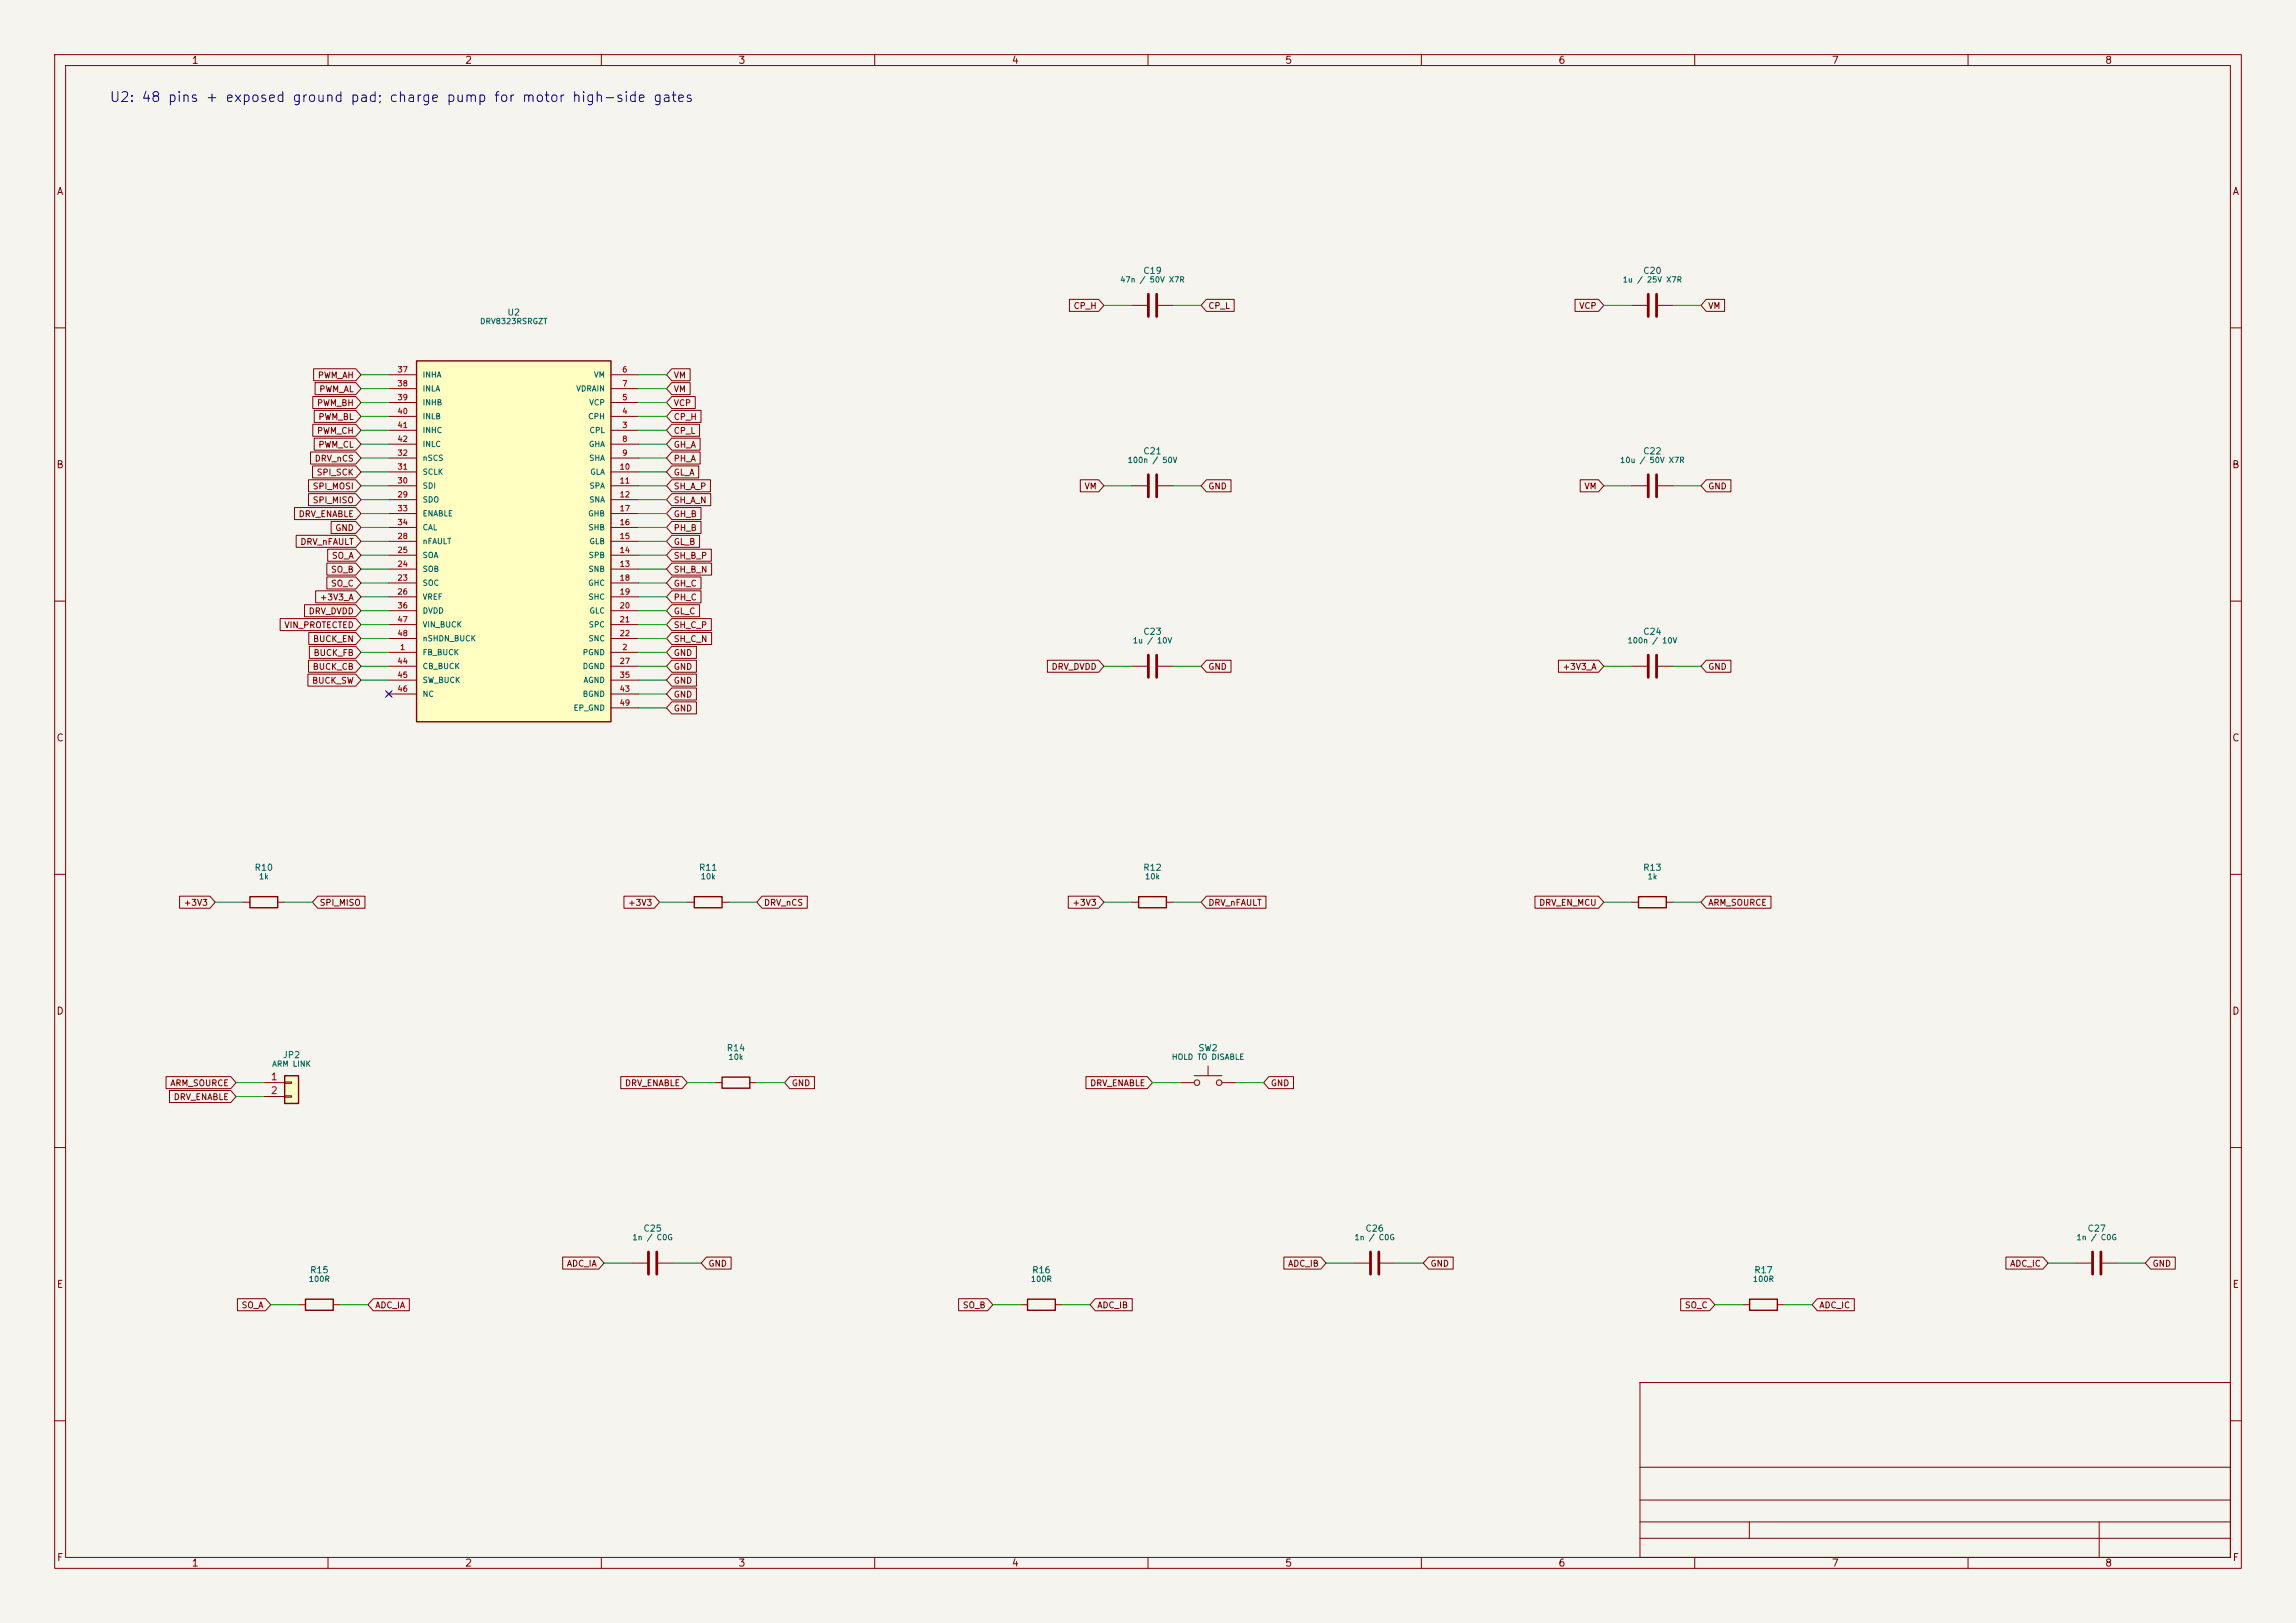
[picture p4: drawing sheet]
<svg xmlns="http://www.w3.org/2000/svg" width="420mm" height="297mm" viewBox="0 0 420 297" stroke-linecap="round" stroke-linejoin="round" font-family="sans-serif">
<defs><g id="words">
<text font-size="1.8" fill="#0000c2" x="19.9" y="19.1">U2: 48 pins + exposed ground pad; charge pump for motor high-side gates</text>
<g font-size="1.3" fill="#840000">
<text x="35" y="12">1</text>
<text x="85" y="12">2</text>
<text x="135" y="12">3</text>
<text x="185" y="12">4</text>
<text x="235" y="12">5</text>
<text x="285" y="12">6</text>
<text x="335" y="12">7</text>
<text x="385" y="12">8</text>
<text x="10.3" y="36">A</text>
<text x="408.3" y="36">A</text>
<text x="10.2" y="86">B</text>
<text x="408.2" y="86">B</text>
<text x="10.2" y="136">C</text>
<text x="408.2" y="136">C</text>
<text x="10.2" y="186">D</text>
<text x="408.2" y="186">D</text>
<text x="10.3" y="236">E</text>
<text x="408.3" y="236">E</text>
<text x="10.3" y="286">F</text>
<text x="35" y="287">1</text>
<text x="85" y="287">2</text>
<text x="135" y="287">3</text>
<text x="185" y="287">4</text>
<text x="235" y="287">5</text>
<text x="285" y="287">6</text>
<text x="335" y="287">7</text>
<text x="385" y="287">8</text>
<text x="408.3" y="286">F</text>
</g>
<g font-size="1.3" fill="#a90000">
<text x="49.4" y="198">1</text>
<text x="49.4" y="200.5">2</text>
</g>
<g font-size="1.2" fill="#006464">
<text x="209" y="50.4">C19</text>
<text x="300.5" y="50.4">C20</text>
<text x="92.7" y="58">U2</text>
<text x="209" y="83.4">C21</text>
<text x="300.5" y="83.4">C22</text>
<text x="209" y="116.4">C23</text>
<text x="300.5" y="116.4">C24</text>
<text x="46.5" y="159.6">R10</text>
<text x="127.8" y="159.6">R11</text>
<text x="209" y="159.6">R12</text>
<text x="300.5" y="159.6">R13</text>
<text x="51.7" y="193.9">JP2</text>
<text x="132.8" y="192.6">R14</text>
<text x="219.1" y="192.6">SW2</text>
<text x="117.6" y="225.7">C25</text>
<text x="249.7" y="225.7">C26</text>
<text x="381.8" y="225.7">C27</text>
<text x="56.6" y="233.3">R15</text>
<text x="188.7" y="233.3">R16</text>
<text x="320.8" y="233.3">R17</text>
</g>
<g font-size="1.1" fill="#840000">
<text x="196.3" y="56.8">CP_H</text>
<text x="220.9" y="56.8">CP_L</text>
<text x="288.8" y="56.8">VCP</text>
<text x="312.4" y="56.8">VM</text>
<text x="58" y="69.5">PWM_AH</text>
<text x="123.1" y="69.5">VM</text>
<text x="57.9" y="74.6">PWM_BH</text>
<text x="58.1" y="77.1">PWM_BL</text>
<text x="58.3" y="72">PWM_AL</text>
<text x="123.1" y="77.1">CP_H</text>
<text x="123.1" y="74.6">VCP</text>
<text x="123.1" y="72">VM</text>
<text x="57.9" y="79.7">PWM_CH</text>
<text x="58.1" y="82.2">PWM_CL</text>
<text x="123.1" y="82.2">GH_A</text>
<text x="123.1" y="79.7">CP_L</text>
<text x="57.1" y="89.8">SPI_MOSI</text>
<text x="57.5" y="84.7">DRV_nCS</text>
<text x="57.8" y="87.3">SPI_SCK</text>
<text x="123.1" y="84.7">PH_A</text>
<text x="123.1" y="87.3">GL_A</text>
<text x="123.1" y="89.8">SH_A_P</text>
<text x="198.3" y="89.8">VM</text>
<text x="220.9" y="89.8">GND</text>
<text x="289.7" y="89.8">VM</text>
<text x="312.4" y="89.8">GND</text>
<text x="54.5" y="94.9">DRV_ENABLE</text>
<text x="57.1" y="92.4">SPI_MISO</text>
<text x="123.1" y="92.4">SH_A_N</text>
<text x="123.1" y="94.9">GH_B</text>
<text x="54.8" y="100">DRV_nFAULT</text>
<text x="61.2" y="97.4">GND</text>
<text x="123.1" y="100">GL_B</text>
<text x="123.1" y="97.4">PH_B</text>
<text x="60.5" y="107.6">SO_C</text>
<text x="60.5" y="105.1">SO_B</text>
<text x="60.6" y="102.5">SO_A</text>
<text x="123.1" y="102.5">SH_B_P</text>
<text x="123.1" y="107.6">GH_C</text>
<text x="123.1" y="105.1">SH_B_N</text>
<text x="56.4" y="112.7">DRV_DVDD</text>
<text x="58.4" y="110.1">+3V3_A</text>
<text x="123.1" y="112.7">GL_C</text>
<text x="123.1" y="110.1">PH_C</text>
<text x="51.9" y="115.2">VIN_PROTECTED</text>
<text x="57.2" y="117.8">BUCK_EN</text>
<text x="123.1" y="117.8">SH_C_N</text>
<text x="123.1" y="115.2">SH_C_P</text>
<text x="57" y="125.4">BUCK_SW</text>
<text x="57.1" y="122.8">BUCK_CB</text>
<text x="57.3" y="120.3">BUCK_FB</text>
<text x="123.1" y="120.3">GND</text>
<text x="123.1" y="125.4">GND</text>
<text x="123.1" y="122.8">GND</text>
<text x="192.3" y="122.8">DRV_DVDD</text>
<text x="220.9" y="122.8">GND</text>
<text x="285.7" y="122.8">+3V3_A</text>
<text x="312.4" y="122.8">GND</text>
<text x="123.1" y="130.5">GND</text>
<text x="123.1" y="127.9">GND</text>
<text x="33.5" y="166">+3V3</text>
<text x="58.4" y="166">SPI_MISO</text>
<text x="114.8" y="166">+3V3</text>
<text x="139.7" y="166">DRV_nCS</text>
<text x="196.1" y="166">+3V3</text>
<text x="220.9" y="166">DRV_nFAULT</text>
<text x="281.4" y="166">DRV_EN_MCU</text>
<text x="312.4" y="166">ARM_SOURCE</text>
<text x="31" y="199">ARM_SOURCE</text>
<text x="31.7" y="201.6">DRV_ENABLE</text>
<text x="114.2" y="199">DRV_ENABLE</text>
<text x="144.7" y="199">GND</text>
<text x="199.3" y="199">DRV_ENABLE</text>
<text x="232.4" y="199">GND</text>
<text x="103.6" y="232.1">ADC_IA</text>
<text x="129.5" y="232.1">GND</text>
<text x="235.5" y="232.1">ADC_IB</text>
<text x="261.6" y="232.1">GND</text>
<text x="367.6" y="232.1">ADC_IC</text>
<text x="393.7" y="232.1">GND</text>
<text x="44.1" y="239.7">SO_A</text>
<text x="68.5" y="239.7">ADC_IA</text>
<text x="176" y="239.7">SO_B</text>
<text x="200.6" y="239.7">ADC_IB</text>
<text x="308.1" y="239.7">SO_C</text>
<text x="332.7" y="239.7">ADC_IC</text>
</g>
<g font-size="1" fill="#006464">
<text x="204.8" y="51.9">47n / 50V X7R</text>
<text x="296.7" y="51.9">1u / 25V X7R</text>
<text x="87.7" y="59.6">DRV8323RSRGZT</text>
<text x="77.2" y="69.3">INHA</text>
<text x="77.2" y="71.9">INLA</text>
<text x="105.3" y="71.9">VDRAIN</text>
<text x="108.5" y="69.3">VM</text>
<text x="77.2" y="74.4">INHB</text>
<text x="77.2" y="77">INLB</text>
<text x="107.5" y="77">CPH</text>
<text x="107.7" y="74.4">VCP</text>
<text x="77.2" y="79.5">INHC</text>
<text x="77.2" y="82">INLC</text>
<text x="107.6" y="82">GHA</text>
<text x="107.7" y="79.5">CPL</text>
<text x="77.2" y="89.7">SDI</text>
<text x="77.2" y="87.1">SCLK</text>
<text x="77.2" y="84.6">nSCS</text>
<text x="107.7" y="84.6">SHA</text>
<text x="107.7" y="89.7">SPA</text>
<text x="107.9" y="87.1">GLA</text>
<text x="206.2" y="85">100n / 50V</text>
<text x="296.3" y="85">10u / 50V X7R</text>
<text x="77.2" y="92.2">SDO</text>
<text x="77.2" y="94.7">ENABLE</text>
<text x="107.5" y="94.7">GHB</text>
<text x="107.7" y="92.2">SNA</text>
<text x="77.2" y="99.8">nFAULT</text>
<text x="77.2" y="97.3">CAL</text>
<text x="107.5" y="97.3">SHB</text>
<text x="107.7" y="99.8">GLB</text>
<text x="77.2" y="107.4">SOC</text>
<text x="77.2" y="104.9">SOB</text>
<text x="77.2" y="102.4">SOA</text>
<text x="107.5" y="107.4">GHC</text>
<text x="107.5" y="104.9">SNB</text>
<text x="107.6" y="102.4">SPB</text>
<text x="77.2" y="110">VREF</text>
<text x="77.2" y="112.5">DVDD</text>
<text x="107.5" y="110">SHC</text>
<text x="107.7" y="112.5">GLC</text>
<text x="77.2" y="115.1">VIN_BUCK</text>
<text x="77.2" y="117.6">nSHDN_BUCK</text>
<text x="107.5" y="117.6">SNC</text>
<text x="107.6" y="115.1">SPC</text>
<text x="207.1" y="118">1u / 10V</text>
<text x="297.6" y="118">100n / 10V</text>
<text x="77.2" y="120.1">FB_BUCK</text>
<text x="77.2" y="122.7">CB_BUCK</text>
<text x="77.2" y="125.2">SW_BUCK</text>
<text x="106.5" y="120.1">PGND</text>
<text x="106.5" y="122.7">DGND</text>
<text x="106.6" y="125.2">AGND</text>
<text x="77.2" y="127.8">NC</text>
<text x="104.8" y="130.3">EP_GND</text>
<text x="106.5" y="127.8">BGND</text>
<text x="47.3" y="161.2">1k</text>
<text x="128.1" y="161.2">10k</text>
<text x="209.4" y="161.2">10k</text>
<text x="301.3" y="161.2">1k</text>
<text x="49.7" y="195.4">ARM LINK</text>
<text x="133.2" y="194.2">10k</text>
<text x="214.3" y="194.2">HOLD TO DISABLE</text>
<text x="115.6" y="227.2">1n / C0G</text>
<text x="247.7" y="227.2">1n / C0G</text>
<text x="379.7" y="227.2">1n / C0G</text>
<text x="56.4" y="234.8">100R</text>
<text x="188.5" y="234.8">100R</text>
<text x="320.6" y="234.8">100R</text>
</g>
<g font-size="1" fill="#a90000">
<text x="72.6" y="68.4">37</text>
<text x="72.6" y="70.9">38</text>
<text x="113.7" y="68.4">6</text>
<text x="113.7" y="70.9">7</text>
<text x="72.6" y="73.5">39</text>
<text x="72.6" y="76">40</text>
<text x="113.7" y="76">4</text>
<text x="113.7" y="73.5">5</text>
<text x="72.6" y="83.6">32</text>
<text x="72.6" y="78.6">41</text>
<text x="72.6" y="81.1">42</text>
<text x="113.7" y="78.6">3</text>
<text x="113.7" y="81.1">8</text>
<text x="113.7" y="83.6">9</text>
<text x="72.6" y="88.7">30</text>
<text x="72.6" y="86.2">31</text>
<text x="113.2" y="86.2">10</text>
<text x="113.2" y="88.7">11</text>
<text x="72.6" y="91.3">29</text>
<text x="72.6" y="93.8">33</text>
<text x="113.2" y="91.3">12</text>
<text x="113.2" y="93.8">17</text>
<text x="72.6" y="101.4">25</text>
<text x="72.6" y="98.9">28</text>
<text x="72.6" y="96.3">34</text>
<text x="113.2" y="101.4">14</text>
<text x="113.2" y="98.9">15</text>
<text x="113.2" y="96.3">16</text>
<text x="72.6" y="106.5">23</text>
<text x="72.6" y="104">24</text>
<text x="113.2" y="104">13</text>
<text x="113.2" y="106.5">18</text>
<text x="72.6" y="109">26</text>
<text x="72.6" y="111.6">36</text>
<text x="113.2" y="109">19</text>
<text x="113.2" y="111.6">20</text>
<text x="72.6" y="114.1">47</text>
<text x="72.6" y="116.7">48</text>
<text x="73.1" y="119.2">1</text>
<text x="113.2" y="114.1">21</text>
<text x="113.2" y="116.7">22</text>
<text x="113.7" y="119.2">2</text>
<text x="72.6" y="121.7">44</text>
<text x="72.6" y="124.3">45</text>
<text x="113.2" y="121.7">27</text>
<text x="113.2" y="124.3">35</text>
<text x="72.6" y="126.8">46</text>
<text x="113.2" y="126.8">43</text>
<text x="113.2" y="129.4">49</text>
</g>
</g></defs>
<path d="M0 0h420v297h-420z" fill="#f5f4ef" stroke="#f5f4ef" stroke-width=".18"/>
<g fill="none" stroke="#840000" stroke-width=".18">
<path d="M10 10h400v277h-400zM12 12h396v273h-396zM60 10v2M110 10v2M160 10v2M210 10v2M260 10v2M310 10v2M360 10v2M298.4 55.9h2.8M303.3 55.9h2.8M10 60h2"/>
<path d="M408 60h2M10 110h2M408 110h2M10 160h2M408 160h2M44.4 165.1h1.3M50.8 165.1h1.3M10 210h2M408 210h2M300 253h108v32h-108zM10 260h2M300 278.5h108"/>
<path d="M300 274.5h108M300 268.5h108M320 278.5v3M384 278.5v6.5M408 260h2M60 285v2M110 285v2M160 285v2M210 285v2M260 285v2M300 281.5h108M310 285v2"/>
<path d="M360 285v2"/>
</g>
<path d="M301.5 53.8v4.1M303 53.8v4.1" fill="none" stroke="#840000" stroke-width=".51"/>
<path d="M45.7 164.1h5.1v2h-5.1z" fill="none" stroke="#840000" stroke-width=".25"/>
<path d="M52.1 196.9h2.5v5h-2.5z" fill="#ffffc2"/>
<path d="M127 164.1h5.1v2h-5.1zM208.3 164.1h5.1v2h-5.1zM299.7 164.1h5.1v2h-5.1zM52.1 196.9h2.5v5h-2.5zM132.1 197.1h5.1v2h-5.1zM55.9 237.7h5.1v2.1h-5.1zM188 237.7h5v2.1h-5zM320 237.7h5.1v2.1h-5.1z" fill="none" stroke="#840000" stroke-width=".25"/>
<g fill="none" stroke="#840000" stroke-width=".18">
<path d="M207 55.9h2.8M211.8 55.9h2.8M207 88.9h2.8M211.8 88.9h2.8M207 121.9h2.8M211.8 121.9h2.8M125.7 165.1h1.3M132.1 165.1h1.2M207 165.1h1.3M213.4 165.1h1.2M298.4 165.1h1.3M304.8 165.1h1.3"/>
<path d="M48.3 198.1h3.8M52.1 198h1.2v.2h-1.2zM130.8 198.1h1.3M137.2 198.1h1.2M215.9 198.1h2.5M218.4 196.9h5.1M221 195.1v1.8M223.5 198.1h2.6M48.3 200.7h3.8M52.1 200.5h1.2v.3h-1.2zM54.6 238.8h1.3M61 238.8h1.2"/>
<path d="M115.6 231.1h2.8M120.4 231.1h2.8M186.7 238.8h1.3M193 238.8h1.3M247.6 231.1h2.8M252.5 231.1h2.8M318.8 238.8h1.2M325.1 238.8h1.3M379.7 231.1h2.8M384.6 231.1h2.7"/>
<circle cx="218.9" cy="198.1" r=".51"/>
<circle cx="223" cy="198.1" r=".51"/>
</g>
<path d="M210.1 53.8v4.1M211.6 53.8v4.1M210.1 86.9v4M211.6 86.9v4M210.1 119.9v4.1M211.6 119.9v4.1M118.6 229.1v4.1M120.1 229.1v4.1M250.7 229.1v4.1M252.2 229.1v4.1M382.8 229.1v4.1M384.3 229.1v4.1" fill="none" stroke="#840000" stroke-width=".51"/>
<path d="M76.2 66h35.6v66.1h-35.6z" fill="#ffffc2"/>
<path d="M76.2 66h35.6v66.1h-35.6z" fill="none" stroke="#840000" stroke-width=".25"/>
<g fill="none" stroke="#840000" stroke-width=".18">
<path d="M195.6 54.8h5.4l.9 1.1-.9 1.1h-5.4zM220.7 54.8h5.1v2.2h-5.1l-1-1.1zM288.1 54.8h4.3l1 1.1-1 1.1h-4.3zM312.1 54.8h3.4v2.2h-3.4l-1-1.1zM57.2 77.6h7.9l.9 1.1-.9 1.1h-7.9zM57.2 72.6h7.9l.9 1.1-.9 1.1h-7.9zM57.4 67.5h7.7l.9 1.1-.9 1.1h-7.7zM57.5 75.1h7.6l.9 1.1-.9 1.1h-7.6zM57.6 70h7.5l.9 1.1-.9 1.1h-7.5zM71.1 78.7h5.1M71.1 76.2h5.1M71.1 73.7h5.1"/>
<path d="M71.1 68.6h5.1M71.1 71.1h5.1M111.8 78.7h5M111.8 76.2h5M111.8 73.7h5M111.8 68.6h5M111.8 71.1h5M122.9 75.1h5.3v2.2h-5.3l-1-1.1zM122.9 72.6h4.3v2.2h-4.3l-1-1.1zM122.9 77.6h5.1v2.2h-5.1l-1-1.1zM122.9 70h3.3v2.2h-3.3l-1-1.1zM122.9 67.5h3.3v2.2h-3.3l-1-1.1z"/>
<path d="M53.9 92.9h11.2l.9 1.1-.9 1.1h-11.2zM54.2 98h10.9l.9 1.1-.9 1.1h-10.9zM56.4 90.3h8.7l.9 1.1-.9 1.1h-8.7zM56.4 87.8h8.7l.9 1.1-.9 1.1h-8.7zM56.8 82.7h8.3l.9 1.1-.9 1.1h-8.3zM57.2 85.3h7.9l.9 1.1-.9 1.1h-7.9zM57.5 80.2h7.6l.9 1.1-.9 1.1h-7.6zM60.6 95.4h4.5l.9 1.1-.9 1.1h-4.5zM71.1 81.3h5.1M71.1 83.8h5.1M71.1 86.4h5.1M71.1 88.9h5.1"/>
<path d="M71.1 91.4h5.1M71.1 99.1h5.1M71.1 96.5h5.1M71.1 94h5.1M111.8 81.3h5M111.8 83.8h5M111.8 86.4h5M111.8 88.9h5M111.8 91.4h5M111.8 99.1h5M111.8 96.5h5M111.8 94h5"/>
<path d="M122.9 98h5.1v2.2h-5.1l-1-1.1zM122.9 95.4h5.3v2.2h-5.3l-1-1.1zM122.9 82.7h5.2v2.2h-5.2l-1-1.1zM122.9 85.3h4.9v2.2h-4.9l-1-1.1zM122.9 80.2h5.2v2.2h-5.2l-1-1.1zM122.9 90.3h7.1v2.2h-7.1l-1-1.1zM122.9 87.8h7.1v2.2h-7.1l-1-1.1zM122.9 92.9h5.3v2.2h-5.3l-1-1.1zM197.6 87.8h3.4l.9 1.1-.9 1.1h-3.4zM220.7 87.8h4.5v2.2h-4.5l-1-1.1zM289.1 87.8h3.3l1 1.1-1 1.1h-3.3zM298.4 88.9h2.8"/>
<path d="M303.3 88.9h2.8M312.1 87.8h4.5v2.2h-4.5l-1-1.1zM51.2 113.2h13.9l.9 1.1-.9 1.1h-13.9zM55.7 110.7h9.4l.9 1.1-.9 1.1h-9.4zM56.5 115.7h8.6l.9 1.1-.9 1.1h-8.6zM56.6 118.3h8.5l.9 1.1-.9 1.1h-8.5zM57.7 108.1h7.4l.9 1.1-.9 1.1h-7.4zM59.8 105.6h5.3l.9 1.1-.9 1.1h-5.3zM59.8 103h5.3l.9 1.1-.9 1.1h-5.3zM59.9 100.5h5.2l.9 1.1-.9 1.1h-5.2zM71.1 119.4h5.1M71.1 104.1h5.1"/>
<path d="M71.1 101.6h5.1M71.1 106.7h5.1M71.1 109.2h5.1M71.1 111.8h5.1M71.1 114.3h5.1M71.1 116.8h5.1M111.8 119.4h5M111.8 104.1h5M111.8 101.6h5M111.8 106.7h5M111.8 109.2h5M111.8 111.8h5"/>
<path d="M111.8 114.3h5M111.8 116.8h5M122.9 115.7h7.3v2.2h-7.3l-1-1.1zM122.9 110.7h5.1v2.2h-5.1l-1-1.1zM122.9 118.3h4.5v2.2h-4.5l-1-1.1zM122.9 108.1h5.3v2.2h-5.3l-1-1.1zM122.9 100.5h7.2v2.2h-7.2l-1-1.1zM122.9 113.2h7.2v2.2h-7.2l-1-1.1zM122.9 105.6h5.3v2.2h-5.3l-1-1.1zM122.9 103h7.3v2.2h-7.3l-1-1.1zM56.3 123.4h8.8l.9 1.1-.9 1.1h-8.8zM56.4 120.8h8.7l.9 1.1-.9 1.1h-8.7z"/>
<path d="M70.7 126.6l.8 .8M71.1 121.9h5.1M71.1 124.5h5.1M71.1 127h5.1M71.5 126.6l-.8 .8M111.8 121.9h5M111.8 124.5h5M111.8 127h5M111.8 129.5h5M122.9 128.4h4.5v2.2h-4.5l-1-1.1zM122.9 125.9h4.5v2.2h-4.5l-1-1.1zM122.9 123.4h4.5v2.2h-4.5l-1-1.1z"/>
<path d="M122.9 120.8h4.5v2.2h-4.5l-1-1.1zM191.6 120.8h9.4l.9 1.1-.9 1.1h-9.4zM220.7 120.8h4.5v2.2h-4.5l-1-1.1zM285.1 120.8h7.3l1 1.1-1 1.1h-7.3zM298.4 121.9h2.8M303.3 121.9h2.8M312.1 120.8h4.5v2.2h-4.5l-1-1.1zM32.9 164h5.5l1 1.1-1 1.1h-5.5zM58.1 164h8.7v2.2h-8.7l-1-1.1zM114.1 164h5.6l.9 1.1-.9 1.1h-5.6zM139.4 164h8.3v2.2h-8.3l-1-1.1zM195.4 164h5.6l.9 1.1-.9 1.1h-5.6z"/>
<path d="M220.7 164h10.9v2.2h-10.9l-1-1.1zM280.8 164h11.6l1 1.1-1 1.1h-11.6zM312.1 164h11.9v2.2h-11.9l-1-1.1zM30.4 197h11.8l1 1.1-1 1.1h-11.8zM31 199.6h11.2l1 1.1-1 1.1h-11.2zM113.6 197h11.2l.9 1.1-.9 1.1h-11.2zM144.5 197h4.5v2.2h-4.5l-1-1.1zM198.6 197h11.3l.9 1.1-.9 1.1h-11.3zM232.1 197h4.5v2.2h-4.5l-1-1.1zM43.4 237.7h5.2l.9 1.1-.9 1.1h-5.2zM68.3 237.7h6.6v2.2h-6.6l-1-1.1zM102.9 230h6.6l1 1.1-1 1.1h-6.6z"/>
<path d="M129.2 230h4.5v2.2h-4.5l-.9-1.1zM175.4 237.7h5.2l1 1.1-1 1.1h-5.2zM200.4 237.7h6.7v2.2h-6.7l-1-1.1zM234.8 230h6.8l1 1.1-1 1.1h-6.8zM261.3 230h4.5v2.2h-4.5l-1-1.1zM307.4 237.7h5.3l1 1.1-1 1.1h-5.3zM332.4 237.7h6.8v2.2h-6.8l-.9-1.1zM366.9 230h6.8l.9 1.1-.9 1.1h-6.8zM393.4 230h4.5v2.2h-4.5l-1-1.1z"/>
</g>
<path d="M301.5 86.9v4M303 86.9v4M301.5 119.9v4.1M303 119.9v4.1" fill="none" stroke="#840000" stroke-width=".51"/>
<g fill="none" stroke="#009600" stroke-width=".18">
<path d="M201.9 55.9h5.1M214.6 55.9h5.1M293.4 55.9h5M306.1 55.9h5M66 68.6h5.1M66 76.2h5.1M66 71.1h5.1M66 78.7h5.1M66 73.7h5.1M116.8 68.6h5.1M116.8 76.2h5.1M116.8 71.1h5.1"/>
<path d="M116.8 78.7h5.1M116.8 73.7h5.1M66 88.9h5.1M66 83.8h5.1M66 91.4h5.1M66 81.3h5.1M66 86.4h5.1M66 94h5.1M66 96.5h5.1M66 99.1h5.1M116.8 88.9h5.1M116.8 83.8h5.1"/>
<path d="M116.8 91.4h5.1M116.8 81.3h5.1M116.8 86.4h5.1M116.8 94h5.1M116.8 96.5h5.1M116.8 99.1h5.1M201.9 88.9h5.1M214.6 88.9h5.1M293.4 88.9h5M306.1 88.9h5M66 101.6h5.1M66 111.8h5.1"/>
<path d="M66 119.4h5.1M66 116.8h5.1M66 109.2h5.1M66 104.1h5.1M66 106.7h5.1M66 114.3h5.1M116.8 101.6h5.1M116.8 111.8h5.1M116.8 119.4h5.1M116.8 116.8h5.1M116.8 109.2h5.1M116.8 104.1h5.1"/>
<path d="M116.8 106.7h5.1M116.8 114.3h5.1M66 121.9h5.1M66 124.5h5.1M116.8 121.9h5.1M116.8 127h5.1M116.8 124.5h5.1M116.8 129.5h5.1M201.9 121.9h5.1M214.6 121.9h5.1M293.4 121.9h5M306.1 121.9h5"/>
<path d="M39.4 165.1h5M52.1 165.1h5M120.6 165.1h5.1M133.3 165.1h5.1M201.9 165.1h5.1M214.6 165.1h5.1M293.4 165.1h5M306.1 165.1h5M43.2 198.1h5.1M125.7 198.1h5.1M138.4 198.1h5.1M210.8 198.1h5.1"/>
<path d="M226.1 198.1h5M43.2 200.7h5.1M49.5 238.8h5.1M62.2 238.8h5.1M110.5 231.1h5.1M123.2 231.1h5.1M181.6 238.8h5.1M194.3 238.8h5.1M242.6 231.1h5M255.3 231.1h5M313.7 238.8h5.1M326.4 238.8h5.1"/>
<path d="M374.6 231.1h5.1M387.3 231.1h5.1"/>
</g>
<path d="M70.5 126.4l1.2 1.2M71.7 126.4l-1.2 1.2" fill="none" stroke="#000084" stroke-width=".18"/>
<use href="#words"/>
</svg>
